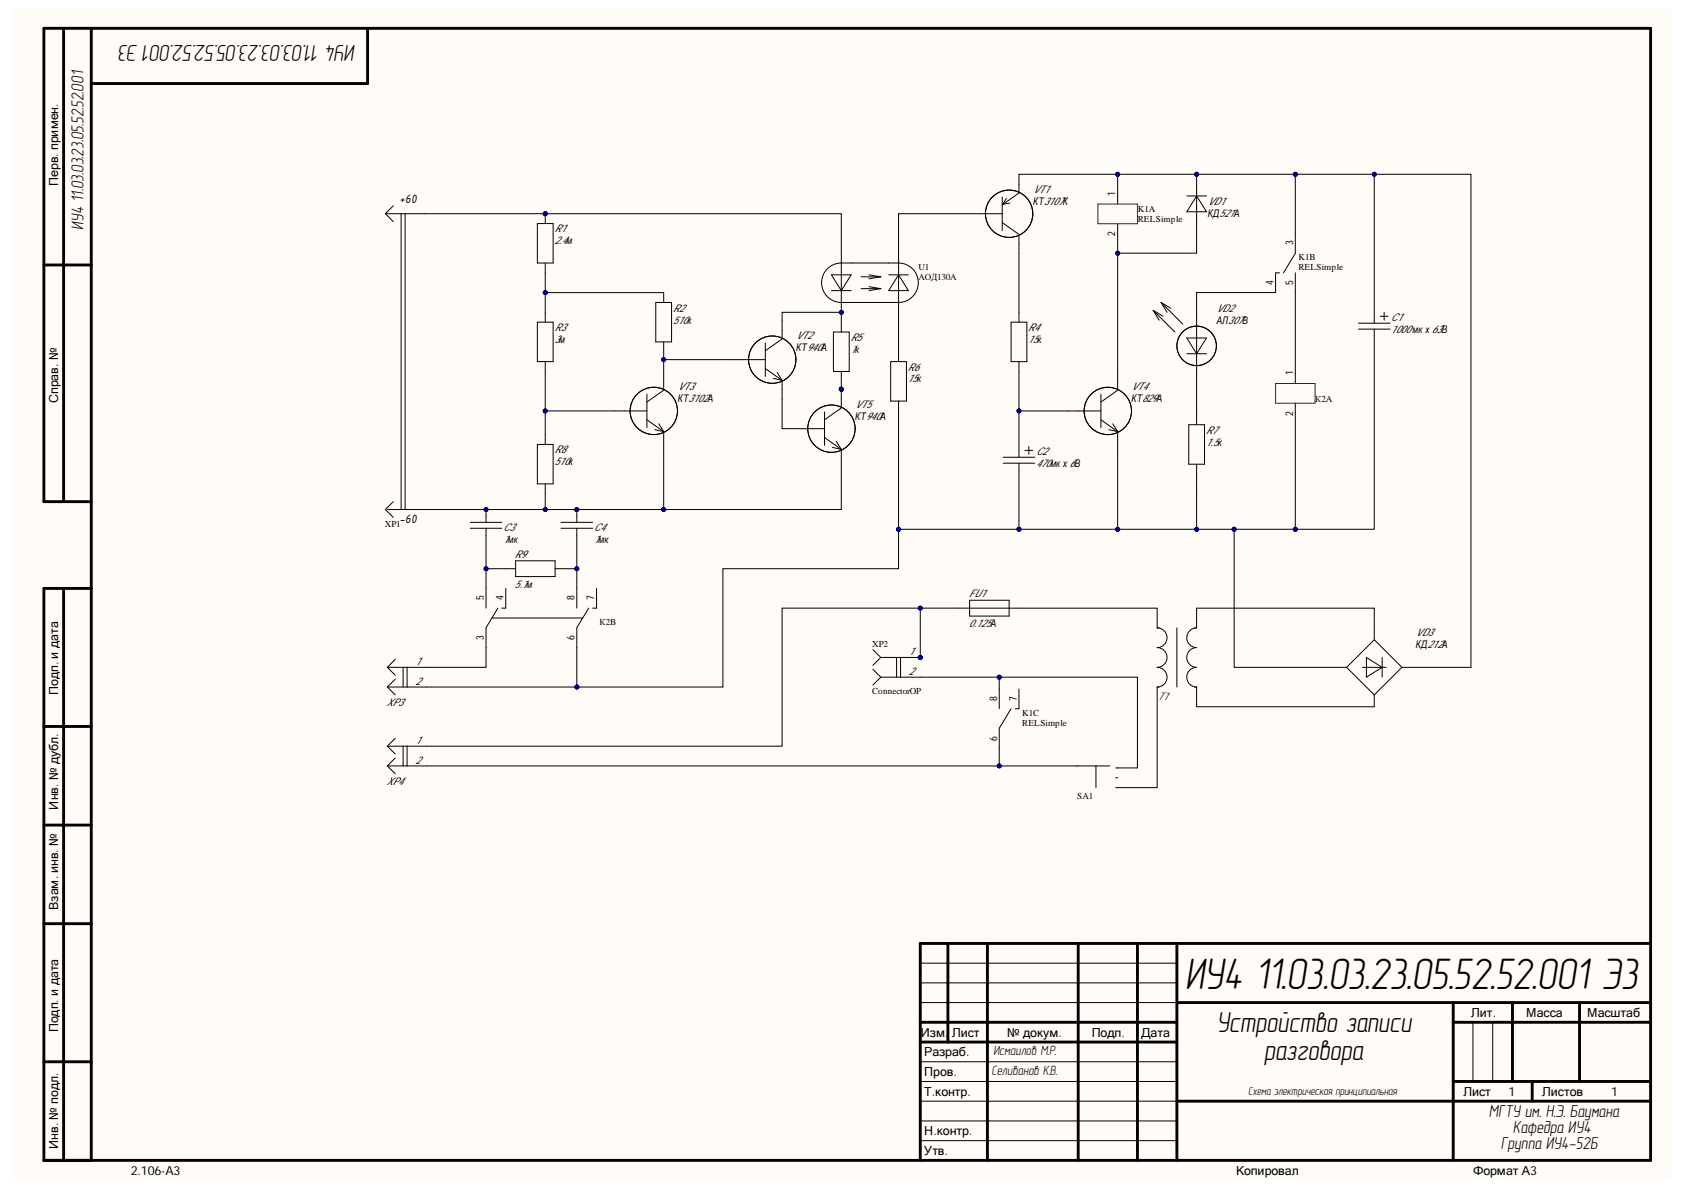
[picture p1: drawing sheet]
<svg xmlns="http://www.w3.org/2000/svg" width="297mm" height="210mm" viewBox="0 0 297 210" stroke-linecap="round" stroke-linejoin="round" font-family="sans-serif">
<defs><g id="words">
<text font-size="7.9" x="209" y="174.5">ИУ4 11.03.03.23.05.52.52.001 Э3</text>
<g font-size="5.1">
<text x="214.6" y="182">Устройство записи</text>
<text x="222.9" y="186.9">разговора</text>
</g>
<g font-size="4.1">
<text x="56.3" y="8" transform="rotate(-180 56.3 8)">11.03.03.23.05.52.52.001 Э3</text>
<text x="62.8" y="8" transform="rotate(-180 62.8 8)">ИУ4</text>
</g>
<g font-size="3.1">
<text x="14.7" y="35.6" transform="rotate(-90 14.7 35.6)">11.03.03.23.05.52.52.001</text>
<text x="14.7" y="40.5" transform="rotate(-90 14.7 40.5)">ИУ4</text>
<text x="262.6" y="197.1">МГТУ им. Н.Э. Баумана</text>
<text x="264.7" y="202.6">Группа ИУ4-52Б</text>
<text x="266.8" y="199.8">Кафедра ИУ4</text>
</g>
<g font-size="2.4">
<text x="174.9" y="189.5">Селиванов К.В.</text>
<text x="175.2" y="186.1">Исмаилов М.Р.</text>
</g>
<g font-size="2.2">
<text x="10.2" y="32.8" transform="rotate(-90 10.2 32.8)">Перв. примен.</text>
<text x="10.2" y="71.1" transform="rotate(-90 10.2 71.1)">Справ. №</text>
<text x="10.2" y="122.6" transform="rotate(-90 10.2 122.6)">Подп. и дата</text>
<text x="10.2" y="142.8" transform="rotate(-90 10.2 142.8)">Инв. № дубл.</text>
<text x="10.2" y="160.5" transform="rotate(-90 10.2 160.5)">Взам. инв. №</text>
<text x="259.5" y="179.4">Лит.</text>
<text x="269.2" y="179.4">Масса</text>
<text x="280" y="179.4">Масштаб</text>
<text x="10.2" y="182.1" transform="rotate(-90 10.2 182.1)">Подп. и дата</text>
<text x="162.4" y="182.9">Изм.</text>
<text x="167.9" y="182.9">Лист</text>
<text x="177.7" y="182.9">№ докум.</text>
<text x="192.6" y="182.9">Подп.</text>
<text x="201.3" y="182.9">Дата</text>
<text x="163" y="189.8">Пров.</text>
<text x="163" y="186.3">Разраб.</text>
<text x="163" y="193.3">Т.контр.</text>
<text x="258.1" y="193.3">Лист</text>
<text x="266.1" y="193.3">1</text>
<text x="272" y="193.3">Листов</text>
<text x="284.2" y="193.3">1</text>
<text x="10.2" y="202.6" transform="rotate(-90 10.2 202.6)">Инв. № подл.</text>
<text x="163" y="203.7">Утв.</text>
<text x="163" y="200.3">Н.контр.</text>
<text x="23.1" y="207.2">2.106-A3</text>
<text x="218" y="207.2">Копировал</text>
<text x="259.8" y="207.2">Формат А3</text>
</g>
<g font-size="2.1">
<text x="70.5" y="35.9">+60</text>
<text x="70.5" y="92.2">-60</text>
<text x="220.1" y="193.1">Схема электрическая принципиальная</text>
</g>
<g font-size="1.9">
<text x="182.2" y="34.1">VT1</text>
<text x="196.7" y="34.6" transform="rotate(-90 196.7 34.6)">1</text>
<text x="97.8" y="41">R1</text>
<text x="182.2" y="36.2">КТ3107К</text>
<text x="196.7" y="41.6" transform="rotate(-90 196.7 41.6)">2</text>
<text x="213" y="36.1">VD1</text>
<text x="213" y="38.2">КД521А</text>
<text x="97.8" y="43.1">2.4м</text>
<text x="228.1" y="43.2" transform="rotate(-90 228.1 43.2)">3</text>
<text x="224.6" y="50.3" transform="rotate(-90 224.6 50.3)">4</text>
<text x="228.1" y="50.3" transform="rotate(-90 228.1 50.3)">5</text>
<text x="97.8" y="58.4">R3</text>
<text x="118.7" y="55">R2</text>
<text x="118.7" y="57.1">510к</text>
<text x="140.4" y="59.8">VT2</text>
<text x="181.3" y="58.4">R4</text>
<text x="214.6" y="55">VD2</text>
<text x="214.6" y="57.1">АЛ307В</text>
<text x="245.4" y="56.6">C1</text>
<text x="245.4" y="58.8">1000мк х 63В</text>
<text x="97.8" y="60.5">3м</text>
<text x="140.4" y="61.9">КТ940А</text>
<text x="150" y="60.1">R5</text>
<text x="150" y="62.2">1к</text>
<text x="160.1" y="65.4">R6</text>
<text x="181.3" y="60.5">15к</text>
<text x="119.5" y="68.8">VT3</text>
<text x="119.5" y="70.9">КТ3102А</text>
<text x="150.9" y="71.9">VT5</text>
<text x="160.1" y="67.5">15к</text>
<text x="199.6" y="68.8">VT4</text>
<text x="199.6" y="70.9">КТ829А</text>
<text x="228.1" y="66.2" transform="rotate(-90 228.1 66.2)">1</text>
<text x="150.9" y="74.1">КТ940А</text>
<text x="212.7" y="76.5">R7</text>
<text x="228.1" y="73.3" transform="rotate(-90 228.1 73.3)">2</text>
<text x="97.8" y="80">R8</text>
<text x="97.8" y="82.1">510к</text>
<text x="182.7" y="80.3">C2</text>
<text x="182.7" y="82.4">470мк х 6В</text>
<text x="212.7" y="78.6">1.5к</text>
<text x="88.8" y="93.7">C3</text>
<text x="88.8" y="95.8">1мк</text>
<text x="104.7" y="93.7">C4</text>
<text x="104.7" y="95.8">1мк</text>
<text x="90.8" y="98.4">R9</text>
<text x="85.4" y="105.8" transform="rotate(-90 85.4 105.8)">5</text>
<text x="88.8" y="105.8" transform="rotate(-90 88.8 105.8)">4</text>
<text x="90.8" y="103.6">5.1м</text>
<text x="101.4" y="105.8" transform="rotate(-90 101.4 105.8)">8</text>
<text x="104.8" y="105.8" transform="rotate(-90 104.8 105.8)">7</text>
<text x="170.9" y="105.3">FU1</text>
<text x="85.4" y="112.9" transform="rotate(-90 85.4 112.9)">3</text>
<text x="101.4" y="112.9" transform="rotate(-90 101.4 112.9)">6</text>
<text x="170.9" y="110.6">0.125А</text>
<text x="249.8" y="112.3">VD3</text>
<text x="73.3" y="117.3">1</text>
<text x="160.3" y="115.6">1</text>
<text x="160.3" y="119">2</text>
<text x="249.8" y="114.4">КД212А</text>
<text x="68.2" y="124.5">XP3</text>
<text x="73.3" y="120.8">2</text>
<text x="175.9" y="123.6" transform="rotate(-90 175.9 123.6)">8</text>
<text x="179.4" y="123.6" transform="rotate(-90 179.4 123.6)">7</text>
<text x="73.3" y="131.2">1</text>
<text x="175.9" y="130.7" transform="rotate(-90 175.9 130.7)">6</text>
<text x="73.3" y="134.8">2</text>
<text x="68.2" y="138.4">XP4</text>
</g>
<text font-size="1.9" fill="#000080" x="204.2" y="123.4">T1</text>
<g font-size="1.6">
<text x="200.7" y="37.5">K1A</text>
<text x="200.7" y="39.2">RELSimple</text>
<text x="162" y="47.7">U1</text>
<text x="229" y="45.9">K1B</text>
<text x="229" y="47.7">RELSimple</text>
<text x="162" y="49.5">АОД130А</text>
<text x="232" y="70.8">К2A</text>
<text x="67.9" y="92.9">XP1</text>
<text x="105.8" y="110.3">К2B</text>
<text x="153.8" y="114">XP2</text>
<text x="153.8" y="122.5">ConnectorOP</text>
<text x="180.3" y="126.3">K1C</text>
<text x="180.3" y="128.1">RELSimple</text>
<text x="190" y="140.9">SA1</text>
</g>
</g></defs>
<g fill="#fffcf8">
<path d="M2.2 1.5h292.4v206.7h-292.4z" fill-rule="evenodd"/>
<path d="M2.2 1.5h292.4v206.7h-292.4z" fill-rule="evenodd"/>
</g>
<g fill="none" stroke="#000" stroke-width=".51">
<path d="M11.2 5v83.5M16.1 5v199.7M64.8 5v9.7h-48.7M7.7 46.7h8.4M16.1 88.5h-8.4v-83.5h283.4v199.7h-283.4v-100.9h8.4M11.2 103.8v100.9M7.7 128.1h8.4M7.7 145.5h8.4M7.7 162.9h8.4M167.2 166.4v17.4M174.2 166.4v38.3M190.2 166.4v38.3"/>
<path d="M200.6 166.4v38.3M207.6 176.8h83.5M207.6 166.4v38.3M256.3 176.8v27.9M266.8 176.8v14M278.6 176.8v14M291.1 166.4h-128.8v38.3M7.7 187.3h8.4M162.3 180.3h45.3M162.3 183.8h45.3M207.6 194.2h83.5M256.3 180.3h34.8"/>
<path d="M256.3 190.8h34.8M270.3 190.8v3.4"/>
</g>
<g fill="none" stroke="#000" stroke-width=".18">
<path d="M68 37.7h6.9M68 37.7l1.4 1.4M69.4 36.3l-1.4 1.4M70.8 37.7v52.2M71.5 37.7v52.2M68.3 89.9h6.6M69.4 88.5l-1.4 1.4 1.4 1.4M162.3 176.8h45.3M162.3 173.4h45.3M162.3 169.9h45.3M162.3 197.7h45.3M162.3 194.2h45.3"/>
<path d="M162.3 190.8h45.3M162.3 187.3h45.3M259.8 180.3v10.5M263.3 180.3v10.5M162.3 201.2h45.3"/>
</g>
<circle cx="96.2" cy="37.7" r=".35" fill="#000080"/>
<circle cx="96.2" cy="37.7" r=".35" fill="none" stroke="#000080" stroke-width=".18"/>
<path d="M94.8 39.4h2.8v7h-2.8zM96.2 37.7v1.7" fill="none" stroke="#000" stroke-width=".18"/>
<circle cx="96.2" cy="37.7" r=".35" fill="#000080"/>
<circle cx="96.2" cy="37.7" r=".35" fill="none" stroke="#000080" stroke-width=".18"/>
<g fill="none" stroke="#000" stroke-width=".18">
<path d="M94.8 56.8h2.8v7h-2.8zM96.2 46.4v1.7M96.2 55.1v1.7M115.7 53.4h2.8v6.9h-2.8zM117.1 51.6v1.8M138 56.5v3.1M138 59.8l-3 2.1M94.8 78.4h2.8v7h-2.8zM96.2 63.8v1.7M96.2 76.7v1.7M108.4 72.5h5.7M114.1 74l3 2.1"/>
<path d="M114.1 69.5v5.9M115.5 75.8l1.6 .3M116.2 74.7l.9 1.4M117.1 60.3v1.7M117.1 65.5v3.2M117.1 76.3v3.1M117.1 68.8l-3 2.1M129.3 63.4h5.7M135 65l3 2.1M135 60.5v5.9M136.4 66.7l1.6 .4M137.1 65.7l.9 1.4"/>
<path d="M138 67.3v3.1M96.2 85.4v1.7"/>
<circle cx="115.3" cy="72.5" r="4.2"/>
<circle cx="136.2" cy="63.4" r="4.2"/>
</g>
<circle cx="148.4" cy="68.7" r=".35" fill="#000080"/>
<circle cx="148.4" cy="68.7" r=".35" fill="none" stroke="#000080" stroke-width=".18"/>
<path d="M139.7 75.6h1.7M148.4 68.7v1.7M148.4 80.8v1.8" fill="none" stroke="#000" stroke-width=".18"/>
<circle cx="148.4" cy="68.7" r=".35" fill="#000080"/>
<circle cx="148.4" cy="68.7" r=".35" fill="none" stroke="#000080" stroke-width=".18"/>
<g fill="none" stroke="#000" stroke-width=".18">
<path d="M171 37.7h5.8M176.8 39.3l2.9 2M176.8 34.7v5.9M177.5 35l-.6 1 1.2-.2M179.7 30.7v3.2M179.7 34l-2.9 2.1M197.1 34.2v1.8M197.1 39.4v1.8M209.3 34.6h3.5M211.1 32.5v6.9M211.1 34.6l1.7 2.8h-3.5zM145.9 47.4a3.5 3.5 0 0 1 2.5-1h10.1a3.5 3.5 0 0 1 3.5 3.5 3.5 3.5 0 0 1-3.5 3.5h-10.1a3.5 3.5 0 0 1-3.2-2.2 3.5 3.5 0 0 1 .7-3.8z"/>
<path d="M146.7 51.3h3.4M146.7 48.5h3.4l-1.7 2.8zM147 58.6h2.8v6.9h-2.8zM148.4 44.7v10.4M148.4 56.8v1.8M151.9 50.9h3.5M151.9 48.8h3.5M153.3 50.6l2.1 .3M153.3 48.5l2.1 .3M155.4 50.9l-2.1 .4M155.4 48.8l-2.1 .4M156.8 48.5h3.4"/>
<path d="M158.5 48.5l1.7 2.8h-3.4zM158.5 44.7v10.4M178.3 56.8h2.8v7h-2.8zM179.7 41.5v3.2M179.7 55.1v1.7M203.4 54.7l3.8 3.9M203.4 54.7l1.1 1.8M203.4 54.7l1.8 1.1M204.8 53.4l3.8 3.8M204.8 53.4l1 1.7M204.8 53.4l1.7 1M209.3 59.6h3.5l-1.7 2.8z"/>
<path d="M211.1 55.8v10.4M225.7 48.1h-.7v3.5M228.5 41.2v3.5l-2.1 3.4M228.5 48.1v3.5M239.6 58.1h5.6M239.6 57h5.6M242.4 55.8v1.2M242.4 58.1v1.2M243.5 55.8h1.3M244.1 55.1v1.4M141.4 75.6h4M145.4 77.2l3 2.1"/>
<path d="M145.4 72.7v5.9M146.8 78.9l1.6 .4M147.5 77.9l.9 1.4M148.4 65.5v1.8M148.4 70.4v1.4M148.4 79.4v1.4M148.4 72l-3 2M157.1 63.8h2.8v6.9h-2.8zM158.5 62v1.8M158.5 70.7v1.8M179.7 63.8v1.7M179.7 79.4v1.3"/>
<path d="M180.8 79.4h1.4M181.5 78.7v1.4M188.4 72.5h5.8M194.2 74.1l2.9 2M194.2 69.5v5.9M195.6 75.8l1.5 .3M196.3 74.7l.8 1.4M197.1 65.5v3.2M197.1 76.3v3.1M197.1 68.8l-2.9 2.1M209.3 62.4h3.5M209.7 74.9h2.8v7h-2.8z"/>
<path d="M211.1 73.2v1.7M228.5 65.9v1.7M228.5 71.1v1.7M82.9 92.1h5.6M82.9 93.2h5.6M85.7 89.9v2.2M85.7 93.2v1.2M91 98.9h6.9v2.8h-6.9zM99 92.1h5.5M99 93.2h5.5M101.7 90.9v1.2M101.7 93.2v1.2"/>
<path d="M177 81.7h5.5M177 80.7h5.5M179.7 81.7v1.2M211.1 81.9v1.7M68.3 117.7h7M68.3 117.7l1.4 1.4M69.7 119.8l-1.4 1.4M69.7 116.3l-1.4 1.4M71.1 117.7v3.5M71.8 117.7v3.5M85.7 103.8v3.5M86.8 109h16"/>
<path d="M87.8 107.3l-2.1 3.4v3.5M89.2 100.3h1.8M89.2 103.8v3.5h-.7M97.9 100.3h1.8M101.7 103.8v3.5M103.8 107.3l-2.1 3.4v3.5M105.2 103.8v3.5h-.7M154 118.1l1.4 1.3M154 114.6l1.4 1.4M155.4 116h6.9M155.4 119.4h6.9M155.4 116l-1.4 1.4"/>
<path d="M155.4 119.4l-1.4 1.4M158.1 116v3.4M158.8 116v3.4M169.3 107.3h10.4M171 105.9h7v2.8h-7zM204.5 110.7h-.4a1.74 1.74 0 0 1 1.8 1.8 1.74 1.74 0 0 1-1.8 1.7 1.74 1.74 0 0 1 1.8 1.8 1.74 1.74 0 0 1-1.8 1.7 1.74 1.74 0 0 1 1.8 1.8 1.74 1.74 0 0 1-1.8 1.7h.4M207.6 110.7v10.5M210.7 110.7h.4a1.74 1.74 0 0 0-1.8 1.8 1.74 1.74 0 0 0 1.8 1.7 1.74 1.74 0 0 0-1.8 1.8 1.74 1.74 0 0 0 1.8 1.7 1.74 1.74 0 0 0-1.8 1.8 1.74 1.74 0 0 0 1.8 1.7h-.4M235.4 117.7h2.1M237.5 117.7l4.9-4.9 4.9 4.9M237.5 117.7l4.9 4.9M240.3 117.7h4.2"/>
<path d="M241 116l2.8 1.7-2.8 1.7zM242.4 110.6v2.1M243.8 116v3.4M247.3 117.7h2.1M247.3 117.7l-4.9 4.9M68.3 121.2h7M68.3 135.1h7M68.3 121.2l1.4 1.4M68.3 131.6h7M68.3 131.6l1.4 1.4M68.3 135.1l1.4 1.4M69.7 133.7l-1.4 1.4"/>
<path d="M69.7 130.2l-1.4 1.4M71.1 131.6v3.5M71.8 131.6v3.5M176.3 121.5v3.5M176.3 128.5v3.5M178.3 125l-2 3.5M179.7 121.5v3.5h-.7M189.8 135.1h6M193.3 135.1v3.8M196.8 135.5h.3M196.8 137.2h.3M196.8 138.9h.3"/>
<path d="M242.4 122.6v2.1"/>
<circle cx="178" cy="37.7" r="4.2"/>
<circle cx="146.7" cy="75.6" r="4.2"/>
<circle cx="195.4" cy="72.5" r="4.2"/>
<circle cx="211.1" cy="61" r="3.5"/>
</g>
<path d="M193.7 36h6.9v3.5h-6.9zM225 67.6h7v3.5h-7z" fill="none" stroke="#800000" stroke-width=".18"/>
<circle cx="85.7" cy="89.9" r=".35" fill="#000080"/>
<circle cx="85.7" cy="89.9" r=".35" fill="none" stroke="#000080" stroke-width=".18"/>
<path d="M96.2 89.9h5.5v1" fill="none" stroke="#000" stroke-width=".18"/>
<circle cx="101.7" cy="89.9" r=".35" fill="#000080"/>
<circle cx="101.7" cy="89.9" r=".35" fill="none" stroke="#000080" stroke-width=".18"/>
<circle cx="96.2" cy="89.9" r=".35" fill="#000080"/>
<circle cx="96.2" cy="89.9" r=".35" fill="none" stroke="#000080" stroke-width=".18"/>
<path d="M96.2 48.1v3.5h20.9" fill="none" stroke="#000" stroke-width=".18"/>
<circle cx="96.2" cy="51.6" r=".35" fill="#000080"/>
<circle cx="96.2" cy="51.6" r=".35" fill="none" stroke="#000080" stroke-width=".18"/>
<path d="M96.2 51.6v3.5" fill="none" stroke="#000" stroke-width=".18"/>
<circle cx="96.2" cy="51.6" r=".35" fill="#000080"/>
<circle cx="96.2" cy="51.6" r=".35" fill="none" stroke="#000080" stroke-width=".18"/>
<path d="M96.2 65.5v11.2" fill="none" stroke="#000" stroke-width=".18"/>
<circle cx="96.2" cy="72.5" r=".35" fill="#000080"/>
<circle cx="96.2" cy="72.5" r=".35" fill="none" stroke="#000080" stroke-width=".18"/>
<path d="M96.2 72.5h12.2" fill="none" stroke="#000" stroke-width=".18"/>
<circle cx="96.2" cy="72.5" r=".35" fill="#000080"/>
<circle cx="96.2" cy="72.5" r=".35" fill="none" stroke="#000080" stroke-width=".18"/>
<path d="M117.1 79.4v10.5h-15.4" fill="none" stroke="#000" stroke-width=".18"/>
<circle cx="117.1" cy="89.9" r=".35" fill="#000080"/>
<circle cx="117.1" cy="89.9" r=".35" fill="none" stroke="#000080" stroke-width=".18"/>
<circle cx="101.7" cy="89.9" r=".35" fill="#000080"/>
<circle cx="101.7" cy="89.9" r=".35" fill="none" stroke="#000080" stroke-width=".18"/>
<path d="M117.1 62v1.4" fill="none" stroke="#000" stroke-width=".18"/>
<circle cx="117.1" cy="63.4" r=".35" fill="#000080"/>
<circle cx="117.1" cy="63.4" r=".35" fill="none" stroke="#000080" stroke-width=".18"/>
<path d="M129.3 63.4h-12.2v2.1" fill="none" stroke="#000" stroke-width=".18"/>
<circle cx="117.1" cy="63.4" r=".35" fill="#000080"/>
<circle cx="117.1" cy="63.4" r=".35" fill="none" stroke="#000080" stroke-width=".18"/>
<path d="M74.9 37.7h73.5v7" fill="none" stroke="#000" stroke-width=".18"/>
<circle cx="96.2" cy="37.7" r=".35" fill="#000080"/>
<circle cx="96.2" cy="37.7" r=".35" fill="none" stroke="#000080" stroke-width=".18"/>
<path d="M171 37.7h-12.5v7M158.5 55.1v6.9M138 70.4v5.2h1.7M148.4 82.6v7.3h-31.3" fill="none" stroke="#000" stroke-width=".18"/>
<circle cx="117.1" cy="89.9" r=".35" fill="#000080"/>
<circle cx="117.1" cy="89.9" r=".35" fill="none" stroke="#000080" stroke-width=".18"/>
<path d="M179.7 44.7v10.4M179.7 65.5v7h8.7" fill="none" stroke="#000" stroke-width=".18"/>
<circle cx="179.7" cy="72.5" r=".35" fill="#000080"/>
<circle cx="179.7" cy="72.5" r=".35" fill="none" stroke="#000080" stroke-width=".18"/>
<path d="M179.7 72.5v6.9" fill="none" stroke="#000" stroke-width=".18"/>
<circle cx="179.7" cy="72.5" r=".35" fill="#000080"/>
<circle cx="179.7" cy="72.5" r=".35" fill="none" stroke="#000080" stroke-width=".18"/>
<path d="M158.5 72.5v20.9h21.2v-10.5" fill="none" stroke="#000" stroke-width=".18"/>
<circle cx="179.7" cy="93.4" r=".35" fill="#000080"/>
<circle cx="179.7" cy="93.4" r=".35" fill="none" stroke="#000080" stroke-width=".18"/>
<circle cx="158.5" cy="93.4" r=".35" fill="#000080"/>
<circle cx="158.5" cy="93.4" r=".35" fill="none" stroke="#000080" stroke-width=".18"/>
<path d="M197.1 30.7v3.5" fill="none" stroke="#000" stroke-width=".18"/>
<circle cx="197.1" cy="30.7" r=".35" fill="#000080"/>
<circle cx="197.1" cy="30.7" r=".35" fill="none" stroke="#000080" stroke-width=".18"/>
<path d="M211.1 39.4v5.3h-14" fill="none" stroke="#000" stroke-width=".18"/>
<circle cx="197.1" cy="44.7" r=".35" fill="#000080"/>
<circle cx="197.1" cy="44.7" r=".35" fill="none" stroke="#000080" stroke-width=".18"/>
<path d="M197.1 79.4v14" fill="none" stroke="#000" stroke-width=".18"/>
<circle cx="197.1" cy="93.4" r=".35" fill="#000080"/>
<circle cx="197.1" cy="93.4" r=".35" fill="none" stroke="#000080" stroke-width=".18"/>
<path d="M211.1 86.8v6.6h-31.4" fill="none" stroke="#000" stroke-width=".18"/>
<circle cx="211.1" cy="93.4" r=".35" fill="#000080"/>
<circle cx="211.1" cy="93.4" r=".35" fill="none" stroke="#000080" stroke-width=".18"/>
<circle cx="197.1" cy="93.4" r=".35" fill="#000080"/>
<circle cx="197.1" cy="93.4" r=".35" fill="none" stroke="#000080" stroke-width=".18"/>
<circle cx="179.7" cy="93.4" r=".35" fill="#000080"/>
<circle cx="179.7" cy="93.4" r=".35" fill="none" stroke="#000080" stroke-width=".18"/>
<path d="M211.1 30.7h17.4v10.5" fill="none" stroke="#000" stroke-width=".18"/>
<circle cx="211.1" cy="30.7" r=".35" fill="#000080"/>
<circle cx="211.1" cy="30.7" r=".35" fill="none" stroke="#000080" stroke-width=".18"/>
<circle cx="228.5" cy="30.7" r=".35" fill="#000080"/>
<circle cx="228.5" cy="30.7" r=".35" fill="none" stroke="#000080" stroke-width=".18"/>
<path d="M225 51.6h-13.9v4.2M228.5 51.6v14.3M242.4 59.3v34.1h-13.9" fill="none" stroke="#000" stroke-width=".18"/>
<circle cx="228.5" cy="93.4" r=".35" fill="#000080"/>
<circle cx="228.5" cy="93.4" r=".35" fill="none" stroke="#000080" stroke-width=".18"/>
<path d="M217.7 93.4v24.3h17.7" fill="none" stroke="#000" stroke-width=".18"/>
<circle cx="217.7" cy="93.4" r=".35" fill="#000080"/>
<circle cx="217.7" cy="93.4" r=".35" fill="none" stroke="#000080" stroke-width=".18"/>
<path d="M162.3 119.4h14" fill="none" stroke="#000" stroke-width=".18"/>
<circle cx="176.3" cy="119.5" r=".35" fill="#000080"/>
<circle cx="176.3" cy="119.5" r=".35" fill="none" stroke="#000080" stroke-width=".18"/>
<path d="M176.3 121.5v-2.1h24.3v16.1h-3.5" fill="none" stroke="#000" stroke-width=".18"/>
<circle cx="176.3" cy="119.5" r=".35" fill="#000080"/>
<circle cx="176.3" cy="119.5" r=".35" fill="none" stroke="#000080" stroke-width=".18"/>
<path d="M85.7 114.2v3.5h-10.4M101.7 114.2v7h-26.4" fill="none" stroke="#000" stroke-width=".18"/>
<circle cx="101.7" cy="121.2" r=".35" fill="#000080"/>
<circle cx="101.7" cy="121.2" r=".35" fill="none" stroke="#000080" stroke-width=".18"/>
<path d="M158.5 93.4v6.9h-31v20.9h-25.8" fill="none" stroke="#000" stroke-width=".18"/>
<circle cx="101.7" cy="121.2" r=".35" fill="#000080"/>
<circle cx="101.7" cy="121.2" r=".35" fill="none" stroke="#000080" stroke-width=".18"/>
<circle cx="158.5" cy="93.4" r=".35" fill="#000080"/>
<circle cx="158.5" cy="93.4" r=".35" fill="none" stroke="#000080" stroke-width=".18"/>
<path d="M148.4 55.1h-10.4v1.4M162.3 107.3h-24.3v24.3h-62.7" fill="none" stroke="#000" stroke-width=".18"/>
<circle cx="148.4" cy="55.1" r=".35" fill="#000080"/>
<circle cx="148.4" cy="55.1" r=".35" fill="none" stroke="#000080" stroke-width=".18"/>
<path d="M75.3 135.1h101" fill="none" stroke="#000" stroke-width=".18"/>
<circle cx="176.3" cy="135.1" r=".35" fill="#000080"/>
<circle cx="176.3" cy="135.1" r=".35" fill="none" stroke="#000080" stroke-width=".18"/>
<path d="M176.3 132v3.1h13.5" fill="none" stroke="#000" stroke-width=".18"/>
<circle cx="176.3" cy="135.1" r=".35" fill="#000080"/>
<circle cx="176.3" cy="135.1" r=".35" fill="none" stroke="#000080" stroke-width=".18"/>
<path d="M179.7 30.7h31.4v1.8" fill="none" stroke="#000" stroke-width=".18"/>
<circle cx="197.1" cy="30.7" r=".35" fill="#000080"/>
<circle cx="197.1" cy="30.7" r=".35" fill="none" stroke="#000080" stroke-width=".18"/>
<circle cx="211.1" cy="30.7" r=".35" fill="#000080"/>
<circle cx="211.1" cy="30.7" r=".35" fill="none" stroke="#000080" stroke-width=".18"/>
<path d="M197.1 41.2v24.3" fill="none" stroke="#000" stroke-width=".18"/>
<circle cx="197.1" cy="44.7" r=".35" fill="#000080"/>
<circle cx="197.1" cy="44.7" r=".35" fill="none" stroke="#000080" stroke-width=".18"/>
<path d="M96.2 87.1v2.8h-21.3" fill="none" stroke="#000" stroke-width=".18"/>
<circle cx="96.2" cy="89.9" r=".35" fill="#000080"/>
<circle cx="96.2" cy="89.9" r=".35" fill="none" stroke="#000080" stroke-width=".18"/>
<circle cx="85.7" cy="89.9" r=".35" fill="#000080"/>
<circle cx="85.7" cy="89.9" r=".35" fill="none" stroke="#000080" stroke-width=".18"/>
<path d="M148.4 68.7v.3" fill="none" stroke="#000" stroke-width=".18"/>
<circle cx="148.4" cy="68.7" r=".35" fill="#000080"/>
<circle cx="148.4" cy="68.7" r=".35" fill="none" stroke="#000080" stroke-width=".18"/>
<path d="M148.4 67.3v1.4" fill="none" stroke="#000" stroke-width=".18"/>
<circle cx="148.4" cy="68.7" r=".35" fill="#000080"/>
<circle cx="148.4" cy="68.7" r=".35" fill="none" stroke="#000080" stroke-width=".18"/>
<path d="M148.4 55.1v1.7" fill="none" stroke="#000" stroke-width=".18"/>
<circle cx="148.4" cy="55.1" r=".35" fill="#000080"/>
<circle cx="148.4" cy="55.1" r=".35" fill="none" stroke="#000080" stroke-width=".18"/>
<path d="M85.7 100.3h3.5" fill="none" stroke="#000" stroke-width=".18"/>
<circle cx="85.7" cy="100.3" r=".35" fill="#000080"/>
<circle cx="85.7" cy="100.3" r=".35" fill="none" stroke="#000080" stroke-width=".18"/>
<path d="M99.7 100.3h2" fill="none" stroke="#000" stroke-width=".18"/>
<circle cx="101.7" cy="100.3" r=".35" fill="#000080"/>
<circle cx="101.7" cy="100.3" r=".35" fill="none" stroke="#000080" stroke-width=".18"/>
<path d="M85.7 94.4v9.4" fill="none" stroke="#000" stroke-width=".18"/>
<circle cx="85.7" cy="100.3" r=".35" fill="#000080"/>
<circle cx="85.7" cy="100.3" r=".35" fill="none" stroke="#000080" stroke-width=".18"/>
<path d="M101.7 94.4v9.4" fill="none" stroke="#000" stroke-width=".18"/>
<circle cx="101.7" cy="100.3" r=".35" fill="#000080"/>
<circle cx="101.7" cy="100.3" r=".35" fill="none" stroke="#000080" stroke-width=".18"/>
<path d="M228.5 72.8v20.6h-17.4" fill="none" stroke="#000" stroke-width=".18"/>
<circle cx="228.5" cy="93.4" r=".35" fill="#000080"/>
<circle cx="228.5" cy="93.4" r=".35" fill="none" stroke="#000080" stroke-width=".18"/>
<circle cx="217.7" cy="93.4" r=".35" fill="#000080"/>
<circle cx="217.7" cy="93.4" r=".35" fill="none" stroke="#000080" stroke-width=".18"/>
<circle cx="211.1" cy="93.4" r=".35" fill="#000080"/>
<circle cx="211.1" cy="93.4" r=".35" fill="none" stroke="#000080" stroke-width=".18"/>
<path d="M162.3 116h.1" fill="none" stroke="#000" stroke-width=".18"/>
<circle cx="162.3" cy="116" r=".35" fill="#000080"/>
<circle cx="162.3" cy="116" r=".35" fill="none" stroke="#000080" stroke-width=".18"/>
<circle cx="162.3" cy="116" r=".35" fill="#000080"/>
<circle cx="162.3" cy="116" r=".35" fill="none" stroke="#000080" stroke-width=".18"/>
<path d="M162.3 107.3v8.7" fill="none" stroke="#000" stroke-width=".18"/>
<circle cx="162.3" cy="116" r=".35" fill="#000080"/>
<circle cx="162.3" cy="116" r=".35" fill="none" stroke="#000080" stroke-width=".18"/>
<circle cx="162.3" cy="116" r=".35" fill="#000080"/>
<circle cx="162.3" cy="116" r=".35" fill="none" stroke="#000080" stroke-width=".18"/>
<circle cx="162.3" cy="107.3" r=".35" fill="#000080"/>
<circle cx="162.3" cy="107.3" r=".35" fill="none" stroke="#000080" stroke-width=".18"/>
<path d="M162.3 107.3h7" fill="none" stroke="#000" stroke-width=".18"/>
<circle cx="162.3" cy="107.3" r=".35" fill="#000080"/>
<circle cx="162.3" cy="107.3" r=".35" fill="none" stroke="#000080" stroke-width=".18"/>
<path d="M228.5 30.7h31v87h-10.1" fill="none" stroke="#000" stroke-width=".18"/>
<circle cx="228.5" cy="30.7" r=".35" fill="#000080"/>
<circle cx="228.5" cy="30.7" r=".35" fill="none" stroke="#000080" stroke-width=".18"/>
<circle cx="242.4" cy="30.7" r=".35" fill="#000080"/>
<circle cx="242.4" cy="30.7" r=".35" fill="none" stroke="#000080" stroke-width=".18"/>
<path d="M242.4 30.7v25.1" fill="none" stroke="#000" stroke-width=".18"/>
<circle cx="242.4" cy="30.7" r=".35" fill="#000080"/>
<circle cx="242.4" cy="30.7" r=".35" fill="none" stroke="#000080" stroke-width=".18"/>
<path d="M211.1 66.2v7M211.1 83.6v3.2M179.7 107.3h24.4v3.4M242.4 110.6v-3.3h-31.3v3.4M204.1 121.2v17.7h-7M211.1 121.2v3.5h31.3" fill="none" stroke="#000" stroke-width=".18"/>
<use href="#words"/>
</svg>
